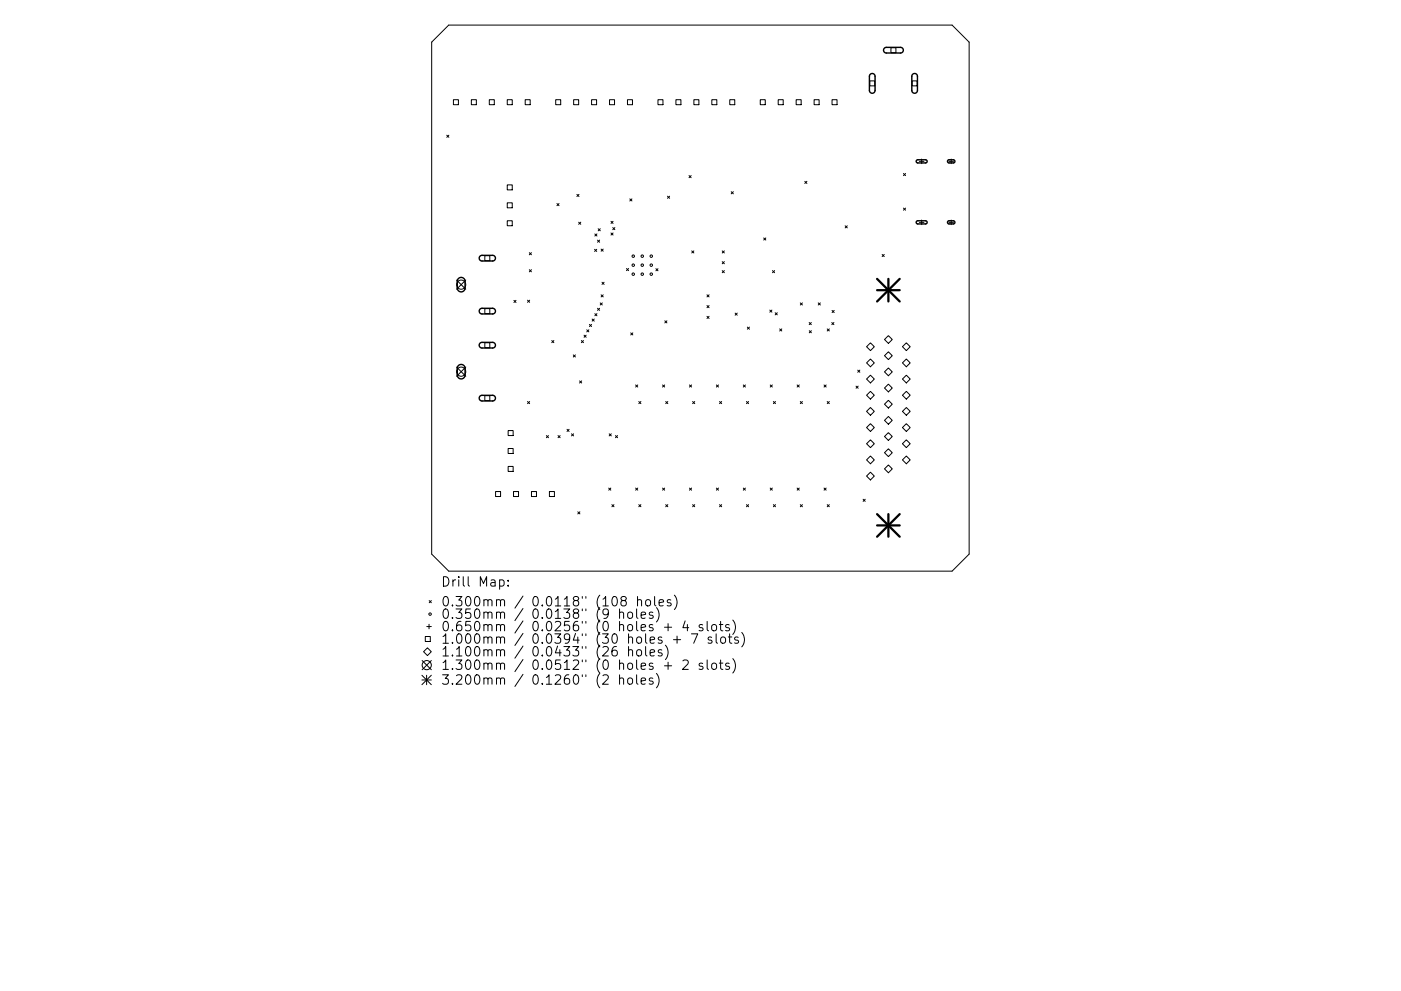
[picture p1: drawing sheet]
<svg xmlns="http://www.w3.org/2000/svg" width="297mm" height="210mm" viewBox="0 0 297 210" stroke-linecap="round" stroke-linejoin="round" font-family="sans-serif">
<defs><g id="words">
<g font-size="2.8">
<text x="93.5" y="124.5">Drill Map:</text>
<text x="93.5" y="128.7">0.300mm / 0.0118&quot; (108 holes)</text>
<text x="93.5" y="131.3">0.350mm / 0.0138&quot; (9 holes)</text>
<text x="93.5" y="133.9">0.650mm / 0.0256&quot; (0 holes + 4 slots)</text>
<text x="93.5" y="136.6">1.000mm / 0.0394&quot; (30 holes + 7 slots)</text>
<text x="93.5" y="139.3">1.100mm / 0.0433&quot; (26 holes)</text>
<text x="93.5" y="142.1">1.300mm / 0.0512&quot; (0 holes + 2 slots)</text>
<text x="93.5" y="145.3">3.200mm / 0.1260&quot; (2 holes)</text>
</g>
</g></defs>
<g fill="none" stroke="#000" stroke-width=".21">
<path d="M95.1 5.3h106.8l3.6 3.6v108.7l-3.6 3.6h-106.8l-3.6-3.6v-108.7zM184.4 17.2h1.1v1h-1.1zM188.9 10.1h1.1v1.1h-1.1zM193.4 17.2h1v1h-1zM94.7 28.7l.5 .4M95.2 28.7l-.5 .4M96.1 21.2h1.1v1h-1.1zM99.9 21.2h1.1v1h-1.1zM103.7 21.2h1.1v1h-1.1zM107.5 21.2h1.1v1h-1.1zM107.5 39.2h1.1v1.1h-1.1zM111.4 21.2h1v1h-1z"/>
<path d="M117.8 21.2h1.1v1h-1.1zM121.6 21.2h1.1v1h-1.1zM125.4 21.2h1.1v1h-1.1zM129.2 21.2h1.1v1h-1.1zM133 21.2h1.1v1h-1.1zM139.5 21.2h1.1v1h-1.1zM143.3 21.2h1.1v1h-1.1zM146.1 37.2l.4 .5M146.5 37.2l-.4 .5M147.1 21.2h1.1v1h-1.1zM150.9 21.2h1.1v1h-1.1zM154.7 21.2h1.1v1h-1.1z"/>
<path d="M161.2 21.2h1.1v1h-1.1zM165 21.2h1.1v1h-1.1zM168.8 21.2h1.1v1h-1.1zM170.6 38.5l.5 .4M171.1 38.5l-.5 .4M172.6 21.2h1.1v1h-1.1zM176.4 21.2h1.1v1h-1.1zM191.6 36.8l.4 .5M192 36.8l-.4 .5M194.9 34.2h1M195.4 33.7v1M201.2 34.2h1"/>
<path d="M201.7 33.7v1M96.8 59.4l2 2M98.8 59.4l-2 2M102.8 54.2h1v1.1h-1zM107.5 43h1.1v1.1h-1.1zM107.5 46.8h1.1v1.1h-1.1zM112.2 53.6l.5 .5M112.2 57.2l.5 .5M112.7 53.6l-.5 .5M112.7 57.2l-.5 .5M118.1 43.2l.4 .4M118.5 43.2l-.4 .4"/>
<path d="M122.3 41.2l.5 .5M122.7 47.1l.4 .5M122.8 41.2l-.5 .5M123.1 47.1l-.4 .5M126.1 52.9l.4 .4M126.1 49.6l.5 .5M126.5 52.9l-.4 .4M126.6 49.6l-.5 .5M126.7 50.9l.4 .5M126.8 48.5l.5 .5M127.1 50.9l-.4 .5M127.3 48.5l-.5 .5"/>
<path d="M127.4 52.8l.5 .5M127.6 59.9l.5 .4M127.9 52.8l-.5 .5M128.1 59.9l-.5 .4M129.5 47l.5 .4M129.5 49.4l.5 .5M129.9 48.3l.5 .4M130 49.4l-.5 .5M130 47l-.5 .4M130.4 48.3l-.5 .4M132.8 57l.5 .4M133.3 57l-.5 .4"/>
<path d="M133.5 42.2l.5 .4M134 42.2l-.5 .4M139.1 57l.4 .5M139.5 57l-.4 .5M141.5 41.6l.5 .5M142 41.6l-.5 .5M146.7 53.2l.4 .5M147.1 53.2l-.4 .5M153.1 53.2l.5 .5M153.1 55.5l.5 .5M153.1 57.4l.5 .5M153.6 53.2l-.5 .5"/>
<path d="M153.6 55.5l-.5 .5M153.6 57.4l-.5 .5M155 40.7l.5 .4M155.5 40.7l-.5 .4M161.9 50.5l.5 .4M162.4 50.5l-.5 .4M163.8 57.4l.4 .5M164.2 57.4l-.4 .5M179.2 47.9l.4 .5M179.6 47.9l-.4 .5M187 54l.5 .4M187.5 54l-.5 .4"/>
<path d="M191.6 44.1l.4 .5M192 44.1l-.4 .5M194.9 47.2h1M195.4 46.7v1M201.2 47.2h1M201.7 46.7v1M96.8 77.9l2 1.9M98.8 77.9l-2 1.9M102.8 65.5h1v1h-1zM102.8 72.7h1v1.1h-1zM109 63.7l.4 .5M109.4 63.7l-.4 .5"/>
<path d="M111.8 63.7l.5 .4M112.3 63.7l-.5 .4M117 72.3l.4 .4M117.4 72.3l-.4 .4M121.5 75.3l.5 .4M122 75.3l-.5 .4M123.3 72.3l.4 .4M123.7 72.3l-.4 .4M123.8 71.1l.5 .5M124.3 71.1l-.5 .5M124.4 70l.5 .4M124.9 70l-.5 .4"/>
<path d="M125 68.8l.4 .5M125.4 68.8l-.4 .5M125.5 67.7l.5 .4M126 67.7l-.5 .4M126.1 66.5l.5 .5M126.6 66.5l-.5 .5M126.7 65.4l.4 .5M127.1 65.4l-.4 .5M127.3 64.3l.4 .4M127.4 62.6l.5 .4M127.7 64.3l-.4 .4M127.9 62.6l-.5 .4"/>
<path d="M133.7 70.6l.5 .5M134.2 70.6l-.5 .5M141 68.1l.4 .4M141.4 68.1l-.4 .4M149.9 62.6l.4 .4M149.9 64.8l.4 .5M149.9 67.1l.4 .5M150.3 62.6l-.4 .4M150.3 64.8l-.4 .5M150.3 67.1l-.4 .5M155.9 66.4l.4 .5M156.3 66.4l-.4 .5"/>
<path d="M158.5 69.4l.4 .4M158.9 69.4l-.4 .4M163.2 65.8l.5 .4M163.7 65.8l-.5 .4M164.4 66.4l.4 .4M164.8 66.4l-.4 .4M165.3 69.8l.5 .4M165.8 69.8l-.5 .4M169.7 64.3l.4 .4M170.1 64.3l-.4 .4M171.6 68.4l.4 .5M171.6 70.2l.4 .4"/>
<path d="M172 68.4l-.4 .5M172 70.2l-.4 .4M173.5 64.3l.4 .4M173.9 64.3l-.4 .4M175.4 69.8l.4 .4M175.8 69.8l-.4 .4M176.4 68.4l.4 .5M176.4 65.9l.5 .4M176.8 68.4l-.4 .5M176.9 65.9l-.5 .4M181.9 78.5l.4 .5M182.3 78.5l-.4 .5"/>
<path d="M183.7 73.6l.9-.9 .8 .9-.8 .8zM183.7 77l.9-.8 .8 .8-.8 .8zM188.4 71.2l.8 .8-.8 .9-.9-.9zM188.4 74.6l.8 .9-.8 .8-.9-.8zM188.4 78.1l.8 .8-.8 .8-.9-.8zM191.3 73.6l.9-.9 .8 .9-.8 .8zM191.3 77l.9-.8 .8 .8-.8 .8zM102.8 83.9h1v1.1h-1zM107.7 91.4h1.1v1h-1.1zM107.7 95.2h1.1v1h-1.1zM107.7 99h1.1v1h-1.1zM111.8 85.2l.5 .4"/>
<path d="M112.3 85.2l-.5 .4M115.8 92.4l.5 .5M116.3 92.4l-.5 .5M118.3 92.4l.5 .5M118.8 92.4l-.5 .5M120.2 91.1l.5 .4M120.7 91.1l-.5 .4M121.2 92l.4 .5M121.6 92l-.4 .5M122.9 80.8l.4 .5M123.3 80.8l-.4 .5M129.2 92l.4 .5"/>
<path d="M129.6 92l-.4 .5M130.5 92.4l.4 .5M130.9 92.4l-.4 .5M134.8 81.7l.4 .4M135.2 81.7l-.4 .4M135.4 85.2l.5 .4M135.9 85.2l-.5 .4M140.5 81.7l.4 .4M140.9 81.7l-.4 .4M141.1 85.2l.5 .4M141.6 85.2l-.5 .4M146.2 81.7l.4 .4"/>
<path d="M146.6 81.7l-.4 .4M146.8 85.2l.5 .4M147.3 85.2l-.5 .4M151.9 81.7l.4 .4M152.3 81.7l-.4 .4M152.6 85.2l.4 .4M153 85.2l-.4 .4M157.6 81.7l.4 .4M158 81.7l-.4 .4M158.3 85.2l.4 .4M158.7 85.2l-.4 .4M163.3 81.7l.5 .4"/>
<path d="M163.8 81.7l-.5 .4M164 85.2l.4 .4M164.4 85.2l-.4 .4M169 81.7l.5 .4M169.5 81.7l-.5 .4M169.7 85.2l.4 .4M170.1 85.2l-.4 .4M174.7 81.7l.5 .4M175.2 81.7l-.5 .4M175.4 85.2l.4 .4M175.8 85.2l-.4 .4M181.5 81.9l.5 .5"/>
<path d="M182 81.9l-.5 .5M183.7 80.4l.9-.8 .8 .8-.8 .8zM183.7 83.9l.9-.9 .8 .9-.8 .8zM183.7 87.3l.9-.8 .8 .8-.8 .8zM183.7 90.7l.9-.8 .8 .8-.8 .8zM183.7 94.1l.9-.8 .8 .8-.8 .9zM183.7 97.6l.9-.8 .8 .8-.8 .8zM188.4 81.5l.8 .8-.8 .8-.9-.8zM188.4 84.9l.8 .9-.8 .8-.9-.8zM188.4 88.4l.8 .8-.8 .8-.9-.8zM188.4 91.8l.8 .8-.8 .8-.9-.8zM188.4 95.2l.8 .8-.8 .9-.9-.9z"/>
<path d="M188.4 98.7l.8 .8-.8 .8-.9-.8zM191.3 80.4l.9-.8 .8 .8-.8 .8zM191.3 83.9l.9-.9 .8 .9-.8 .8zM191.3 87.3l.9-.8 .8 .8-.8 .8zM191.3 90.7l.9-.8 .8 .8-.8 .8zM191.3 94.1l.9-.8 .8 .8-.8 .9zM191.3 97.6l.9-.8 .8 .8-.8 .8zM105.1 104.3h1v1h-1zM108.9 104.3h1v1h-1zM112.7 104.3h1v1h-1zM116.5 104.3h1v1h-1zM122.5 108.6l.4 .4"/>
<path d="M122.9 108.6l-.4 .4M129.1 103.6l.4 .4M129.5 103.6l-.4 .4M129.7 107.1l.5 .4M130.2 107.1l-.5 .4M134.8 103.6l.4 .4M135.2 103.6l-.4 .4M135.4 107.1l.5 .4M135.9 107.1l-.5 .4M140.5 103.6l.4 .4M140.9 103.6l-.4 .4M141.1 107.1l.5 .4"/>
<path d="M141.6 107.1l-.5 .4M146.2 103.6l.4 .4M146.6 103.6l-.4 .4M146.8 107.1l.5 .4M147.3 107.1l-.5 .4M151.9 103.6l.4 .4M152.3 103.6l-.4 .4M152.6 107.1l.4 .4M153 107.1l-.4 .4M157.6 103.6l.4 .4M158 103.6l-.4 .4M158.3 107.1l.4 .4"/>
<path d="M158.7 107.1l-.4 .4M163.3 103.6l.5 .4M163.8 103.6l-.5 .4M164 107.1l.4 .4M164.4 107.1l-.4 .4M169 103.6l.5 .4M169.5 103.6l-.5 .4M169.7 107.1l.4 .4M170.1 107.1l-.4 .4M174.7 103.6l.5 .4M175.2 103.6l-.5 .4M175.4 107.1l.4 .4"/>
<path d="M175.8 107.1l-.4 .4M183 105.9l.4 .5M183.4 105.9l-.4 .5M183.7 101l.9-.8 .8 .8-.8 .8zM90.2 135h1v1.1h-1zM90.5 132.9h1M90.6 137.4l.9 .9-.9 .8-.8-.8zM91 132.4v1M91 127.4l.5 .5M91.5 127.4l-.5 .5M105.9 123.1l.6-.1 .4 .4v.6l-.2 .3h-.8M107.7 124.2v.2"/>
<path d="M107.7 123.1v.2M130.7 137.2a.79 .79 0 0 0-1 .8v.8l.2 .3 .6 .1 .3-.2 .1-.7-.2-.3-.6-.1-.4 .4M131.4 130.1a.5 .5 0 0 1 .8 0v1.1M131.4 129.2v2M132 127.4l-.4-.4 .1-.3 .3-.1 .6 .1 .2 .2-.1 .3-.9 .3-.2 .3v.4l.4 .4 .6-.1 .2-.3-.1-.6-.3-.2M133.2 130.1a.54 .54 0 0 1 .5-.2 .54 .54 0 0 1 .4 .3v.6a.54 .54 0 0 1-.5 .4 .54 .54 0 0 1-.5-.4zM133.3 138a.5 .5 0 0 1 .8 .1v1.1M133.3 137.2v2M135 129.2v1.7l.3 .3M135.1 138a.54 .54 0 0 1 .5-.2 .54 .54 0 0 1 .4 .4v.6a.54 .54 0 0 1-.5 .4 .54 .54 0 0 1-.5-.4zM135.2 127.4l.3-.2 .4 .1 .1 1.3M135.2 126.6v2"/>
<path d="M135.9 130.5l1-.2-.1-.3-.6-.1-.3 .2 .1 1h.8M136.9 137.2v1.7l.3 .3M137 127.4l.3-.2a.54 .54 0 0 1 .6 .4v.6a.54 .54 0 0 1-.5 .4 .54 .54 0 0 1-.5-.4zM137.8 138.5l1-.2-.1-.4-.6-.1-.3 .3 .1 1h.8M138.4 130l-.5-.1-.3 .2 .1 .3 .7 .2v.5h-.8M138.8 126.6v1.7l.3 .3M139.2 128.9a2.29 2.29 0 0 1 0 3.1M139.7 127.9l1-.2-.1-.4-.6-.1-.3 .3 .1 1h.8M140.3 137.9l-.5-.1-.2 .3v.3l.7 .2v.5h-.7M140.9 133.1h1.5M141.1 136.9a2.29 2.29 0 0 1 0 3M141.6 132.3v1.5"/>
<path d="M142.2 127.3l-.5-.1-.2 .3 .1 .3 .6 .2v.5h-.7M142.8 135.7h1.5M143 126.3a2.29 2.29 0 0 1 0 3M143.6 135v1.5M145.3 131.7l-.5 1.5h1.2M145.7 132.5v1.3M146.6 134.5h1.3l-.8 2M149 132.6l-.5-.1-.3 .3 .1 .3 .7 .2v.4h-.8M149.9 131.8v1.8l.3 .2M150.9 135.2l-.5-.1-.3 .3 .1 .3 .7 .2v.5h-.8M151 132.7a.54 .54 0 0 1 .5-.2 .54 .54 0 0 1 .4 .4v.6a.54 .54 0 0 1-.5 .4 .54 .54 0 0 1-.5-.4zM151.8 134.5v1.7l.3 .3"/>
<path d="M152.5 132.5h.8M152.8 131.8v1.8l.1 .1 .4 .1M152.9 135.3a.54 .54 0 0 1 .5-.2 .54 .54 0 0 1 .4 .4v.6a.54 .54 0 0 1-.5 .4 .54 .54 0 0 1-.5-.4zM154.4 135.1h.8M154.6 132.6l-.5-.1-.3 .3 .1 .3 .7 .2v.4h-.8M154.7 134.5v1.7l.1 .2 .4 .1M155.4 131.6a2.29 2.29 0 0 1 0 3M155.4 139.7a2.29 2.29 0 0 1 0 3.1M156.5 135.2l-.5-.1-.3 .3 .1 .3 .7 .2v.5h-.8M157.3 134.2a2.29 2.29 0 0 1 0 3M89.5 143.3l2 2M89.5 144.3h2"/>
<path d="M89.5 140.1l2 2M90.5 143.3v2M91.5 140.1l-2 2M91.5 143.3l-2 2M131.4 144a.5 .5 0 0 1 .8 .1v1.1M131.4 143.2v2M133.2 144a.54 .54 0 0 1 .5-.2 .54 .54 0 0 1 .4 .4v.6a.54 .54 0 0 1-.5 .4 .54 .54 0 0 1-.5-.4zM135 143.2v1.7l.3 .3M135.9 144.5l1-.2-.1-.4-.6-.1-.3 .3 .1 1h.8M138.4 143.9l-.5-.1-.3 .3 .1 .3 .7 .2v.5h-.8M139.2 142.9a2.29 2.29 0 0 1 0 3M140.9 141.3h1.5"/>
<path d="M141.6 140.5v1.5M144.8 140.2l.3-.2 .6 .1a.54 .54 0 0 1 .1 .8l-1.1 1.1h1.2M149 140.8l-.5-.1-.3 .3 .1 .3 .7 .2v.4h-.8M149.9 140v1.7l.3 .3M151 140.9a.54 .54 0 0 1 .5-.2 .54 .54 0 0 1 .4 .4v.5a.54 .54 0 0 1-.5 .4 .54 .54 0 0 1-.5-.4zM152.5 140.7h.8M152.8 140v1.7l.1 .2 .4 .1M154.6 140.8l-.5-.1-.3 .3 .1 .3 .7 .2v.4h-.8"/>
<circle cx="134.3" cy="56.3" r=".26"/>
<circle cx="134.3" cy="54.4" r=".26"/>
<circle cx="134.3" cy="58.2" r=".26"/>
<circle cx="136.2" cy="56.3" r=".26"/>
<circle cx="136.2" cy="58.2" r=".26"/>
<circle cx="136.2" cy="54.4" r=".26"/>
<circle cx="138.1" cy="56.3" r=".26"/>
<circle cx="138.1" cy="54.4" r=".26"/>
<circle cx="138.1" cy="58.2" r=".26"/>
<circle cx="97.8" cy="78.9" r=".97"/>
<circle cx="97.8" cy="60.4" r=".97"/>
<circle cx="91.2" cy="130.3" r=".26"/>
<circle cx="90.5" cy="141.1" r=".97"/>
</g>
<g fill="none" stroke="#000" stroke-width=".3">
<path d="M184.5 15.8l.6-.2 .4 .5v3.2l-.1 .3-.4 .2-.5-.2-.2-.4v-3.1zM187.5 10.2l.4-.1h3.1l.4 .2 .1 .4-.2 .4-.3 .1h-3.1l-.5-.3zM193.5 15.8l.6-.2 .4 .5v3.2l-.2 .3-.3 .2-.5-.2-.2-.4v-3.1zM194.3 34l2-.1 .3 .4-.3 .3h-1.7l-.3-.3zM201 34l1.2-.1 .3 .4-.3 .3h-1l-.3-.3zM97.2 59.1a.82 .82 0 0 1 .9-.2 .82 .82 0 0 1 .5 .8v1.4a.82 .82 0 0 1-.8 .8 .82 .82 0 0 1-.8-.8v-1.5zM101.8 54.4l.3-.2h2.4l.4 .2 .1 .5-.1 .3-.4 .2h-2.4l-.5-.4zM194.3 46.9l2-.1 .3 .4-.3 .3h-1.7l-.3-.2zM201 46.9l1.2-.1 .3 .4-.3 .3h-1l-.3-.2zM97.2 77.6a.82 .82 0 0 1 .9-.2 .82 .82 0 0 1 .5 .7v1.5a.82 .82 0 0 1-.8 .8 .82 .82 0 0 1-.8-.8v-1.5zM101.8 65.6l.3-.2h2.4l.4 .3 .1 .4-.1 .3-.4 .2h-2.4l-.5-.4zM101.8 72.8l.3-.2h2.4l.4 .3 .1 .4-.1 .4-.4 .1h-2.4l-.5-.4z"/>
<path d="M101.8 84l.3-.1h2.4l.4 .2 .1 .5-.1 .3-.4 .2h-2.4l-.5-.5z"/>
</g>
<path d="M186 59.2l4.8 4.8M188.4 59.2v4.8M190.8 59.2l-4.8 4.8M186 61.6h4.8M186 109.1l4.8 4.8M186 111.5h4.8M188.4 109.1v4.8M190.8 109.1l-4.8 4.8" fill="none" stroke="#000" stroke-width=".48"/>
<use href="#words"/>
</svg>
